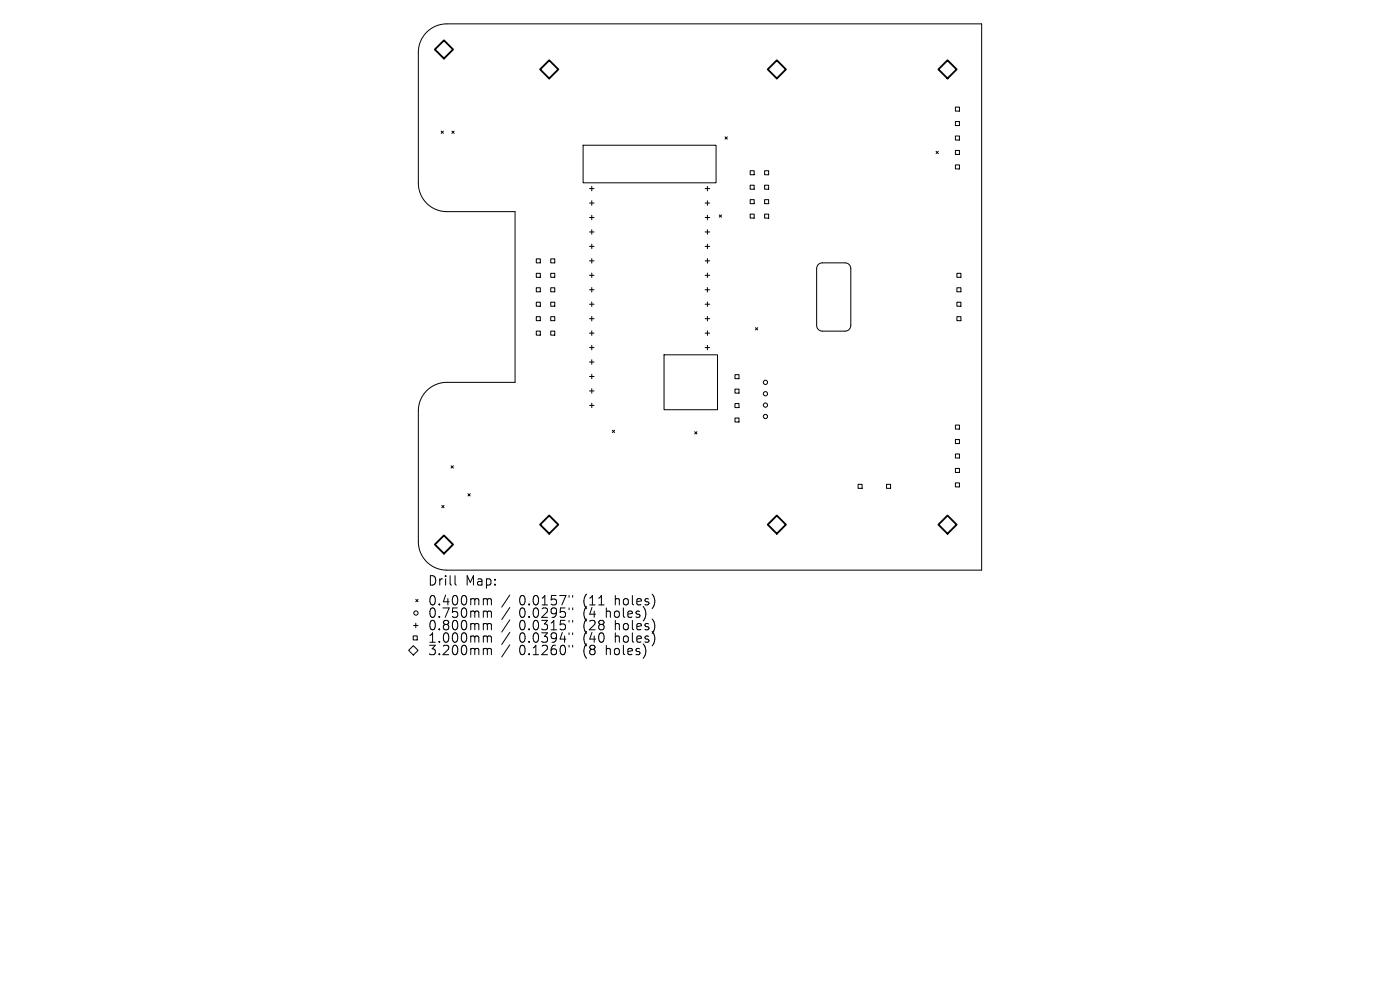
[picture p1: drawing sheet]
<svg xmlns="http://www.w3.org/2000/svg" width="297mm" height="210mm" viewBox="0 0 297 210" stroke-linecap="round" stroke-linejoin="round" font-family="sans-serif">
<defs><g id="words">
<g font-size="2.8">
<text x="90.7" y="124.5">Drill</text>
<text x="98.7" y="124.5">Map:</text>
<text x="90.7" y="128.7">0.400mm</text>
<text x="90.7" y="131.3">0.750mm</text>
<text x="110.1" y="128.7">0.0157&quot;</text>
<text x="110.1" y="131.3">0.0295&quot;</text>
<text x="123.9" y="128.7">(11</text>
<text x="123.9" y="131.3">(4</text>
<text x="128.8" y="131.3">holes)</text>
<text x="130.7" y="128.7">holes)</text>
<text x="90.7" y="134">0.800mm</text>
<text x="90.7" y="136.6">1.000mm</text>
<text x="110.1" y="134">0.0315&quot;</text>
<text x="110.1" y="136.6">0.0394&quot;</text>
<text x="123.9" y="134">(28</text>
<text x="123.9" y="136.6">(40</text>
<text x="130.7" y="134">holes)</text>
<text x="130.7" y="136.6">holes)</text>
<text x="90.7" y="139.3">3.200mm</text>
<text x="110.1" y="139.3">0.1260&quot;</text>
<text x="123.9" y="139.3">(8</text>
<text x="128.8" y="139.3">holes)</text>
</g>
</g></defs>
<g fill="none" stroke="#000" stroke-width=".21">
<path d="M90.6 6.7a6 6 0 0 1 4.2-1.6h113.5v115.8h-113.5a6 6 0 0 1-6.1-6v-27.8a6 6 0 0 1 6.1-6h14.5v-36.2h-14.5a6 6 0 0 1-6.1-6v-27.8a6 6 0 0 1 1.9-4.4zM93.6 27.8l.5 .5M94.1 27.8l-.5 .5M95.9 27.8l.4 .5M96.3 27.8l-.4 .5M123.7 30.8h28.2v8h-28.2zM125.5 39.5v1M150.1 39.5v1M153.8 29l.5 .5M154.3 29l-.5 .5M159.1 36.2h.9v.9h-.9zM159.1 39.3h.9v.8h-.9z"/>
<path d="M162.2 36.2h.9v.9h-.9zM162.2 39.3h.9v.8h-.9zM198.6 32.1l.5 .5M199.1 32.1l-.5 .5M202.7 22.7h.8v.9h-.8zM202.7 25.8h.8v.8h-.8zM202.7 28.8h.8v.9h-.8zM202.7 31.9h.8v.9h-.8zM202.7 35h.8v.8h-.8zM113.8 54.9h.8v.9h-.8zM113.8 58h.8v.8h-.8zM116.8 54.9h.9v.9h-.9z"/>
<path d="M116.8 58h.9v.8h-.9zM125.1 40h.9M125.1 43.1h.9M125.1 46.1h.9M125.1 49.2h.9M125.1 52.3h.9M125.1 55.3h.9M125.1 58.4h.9M125.5 42.6v1M125.5 45.7v.9M125.5 48.7v1M125.5 51.8v1"/>
<path d="M125.5 54.9v.9M125.5 57.9v1M149.6 40h1M149.6 43.1h1M149.6 46.1h1M149.6 49.2h1M149.6 52.3h1M149.6 55.3h1M149.6 58.4h1M150.1 42.6v1M150.1 45.7v.9M150.1 48.7v1"/>
<path d="M150.1 51.8v1M150.1 54.9v.9M150.1 57.9v1M152.6 45.6l.5 .5M153.1 45.6l-.5 .5M159.1 42.4h.9v.8h-.9zM159.1 45.4h.9v.9h-.9zM162.2 42.4h.9v.8h-.9zM162.2 45.4h.9v.9h-.9zM173.6 56.1l.9-.3h4.8a1.21 1.21 0 0 1 1.2 1.2v12a1.21 1.21 0 0 1-1.2 1.2h-4.8a1.21 1.21 0 0 1-1.3-1.2v-12zM203 58h.9v.8h-.9zM113.8 61h.8v.9h-.8z"/>
<path d="M113.8 64.1h.8v.9h-.8zM113.8 67.2h.8v.8h-.8zM113.8 70.2h.8v.9h-.8zM116.8 61h.9v.9h-.9zM116.8 64.1h.9v.9h-.9zM116.8 67.2h.9v.8h-.9zM116.8 70.2h.9v.9h-.9zM125.1 61.5h.9M125.1 64.5h.9M125.1 67.6h.9M125.1 70.7h.9M125.1 73.7h.9"/>
<path d="M125.1 76.8h.9M125.1 79.9h.9M125.5 61v1M125.5 64.1v.9M125.5 67.1v1M125.5 70.2v1M125.5 73.3v.9M125.5 76.3v1M125.5 79.4v.9M140.9 75.3h11.3v11.6h-11.3zM149.6 61.5h1M149.6 64.5h1"/>
<path d="M149.6 67.6h1M149.6 70.7h1M149.6 73.7h1M150.1 61v1M150.1 64.1v.9M150.1 67.1v1M150.1 70.2v1M150.1 73.3v.9M155.9 79.5h.9v.8h-.9zM160.3 69.5l.4 .5M160.7 69.5l-.4 .5M203 61h.9v.9h-.9z"/>
<path d="M203 64.1h.9v.9h-.9zM203 67.2h.9v.8h-.9zM95.7 98.8l.5 .5M96.2 98.8l-.5 .5M125.1 82.9h.9M125.1 86h.9M125.5 82.4v1M125.5 85.5v1M129.9 91.3l.5 .5M130.4 91.3l-.5 .5M147.4 91.6l.5 .5M147.9 91.6l-.5 .5"/>
<path d="M155.9 82.5h.9v.9h-.9zM155.9 85.6h.9v.9h-.9zM155.9 88.7h.9v.8h-.9zM202.7 90.2h.8v.8h-.8zM202.7 93.2h.8v.9h-.8zM202.7 96.3h.8v.9h-.8zM202.7 99.4h.8v.8h-.8zM93.7 107.2l.5 .5M94.2 107.2l-.5 .5M99.3 104.7l.5 .5M99.8 104.7l-.5 .5M182 102.7h.9v.9h-.9z"/>
<path d="M188.1 102.7h.8v.9h-.8zM202.7 102.4h.8v.9h-.8zM86.7 138l1-1 1 1-1 1zM87.7 134.9h.8v.9h-.8zM87.7 132.7h1M88.2 127.2l.5 .4M88.2 132.2v1M88.7 127.2l-.5 .4M96.5 122.1v1.7l.3 .3M102.8 127l.5 .1 .1 .2M102.8 129.6l.5 .1 .1 .2M102.8 132.3h.3l.3 .3"/>
<path d="M102.8 134.9l.5 .1 .1 .2M102.8 137.5l.5 .1 .1 .2M103.4 127.3l.3-.3 .5 .1v1.2M103.4 127.3v1M103.4 129.9v1.1M103.4 132.6v1M103.4 135.2v1M103.4 137.8v1.1M103.4 129.9l.3-.3 .5 .1v1.3M103.4 132.6l.3-.3 .5 .1v1.2M103.4 135.2l.3-.3 .5 .1v1.2M103.4 137.8l.3-.3 .5 .1v1.3"/>
<path d="M108.2 126.2l-1.8 2.6M108.2 128.9l-1.8 2.5M108.2 131.5l-1.8 2.6M108.2 134.1l-1.8 2.6M108.2 136.8l-1.8 2.6M120.7 126.3v.4M120.7 129v.3M120.7 131.6v.4M120.7 134.2v.4M120.7 136.9v.4M121.5 126.3v.4M121.5 129v.3"/>
<path d="M121.5 131.6v.4M121.5 134.2v.4M121.5 136.9v.4"/>
<circle cx="162.4" cy="81.1" r=".45"/>
<circle cx="162.4" cy="83.5" r=".45"/>
<circle cx="162.4" cy="88.4" r=".45"/>
<circle cx="162.4" cy="85.9" r=".45"/>
<circle cx="88.2" cy="130" r=".45"/>
</g>
<path d="M94.2 8.6l1.9 1.9-1.9 1.9-2-1.9zM116.5 12.8l1.9 1.9-1.9 1.9-1.9-1.9zM164.8 12.8l1.9 1.9-1.9 1.9-1.9-1.9zM201 12.8l1.9 1.9-1.9 1.9-1.9-1.9zM94.2 113.6l1.9 1.9-1.9 1.9-2-1.9zM116.5 109.4l1.9 1.9-1.9 1.9-1.9-1.9zM162.9 111.3l1.9-1.9 1.9 1.9-1.9 1.9zM201 109.4l1.9 1.9-1.9 1.9-1.9-1.9z" fill="none" stroke="#000" stroke-width=".39"/>
<use href="#words"/>
</svg>
